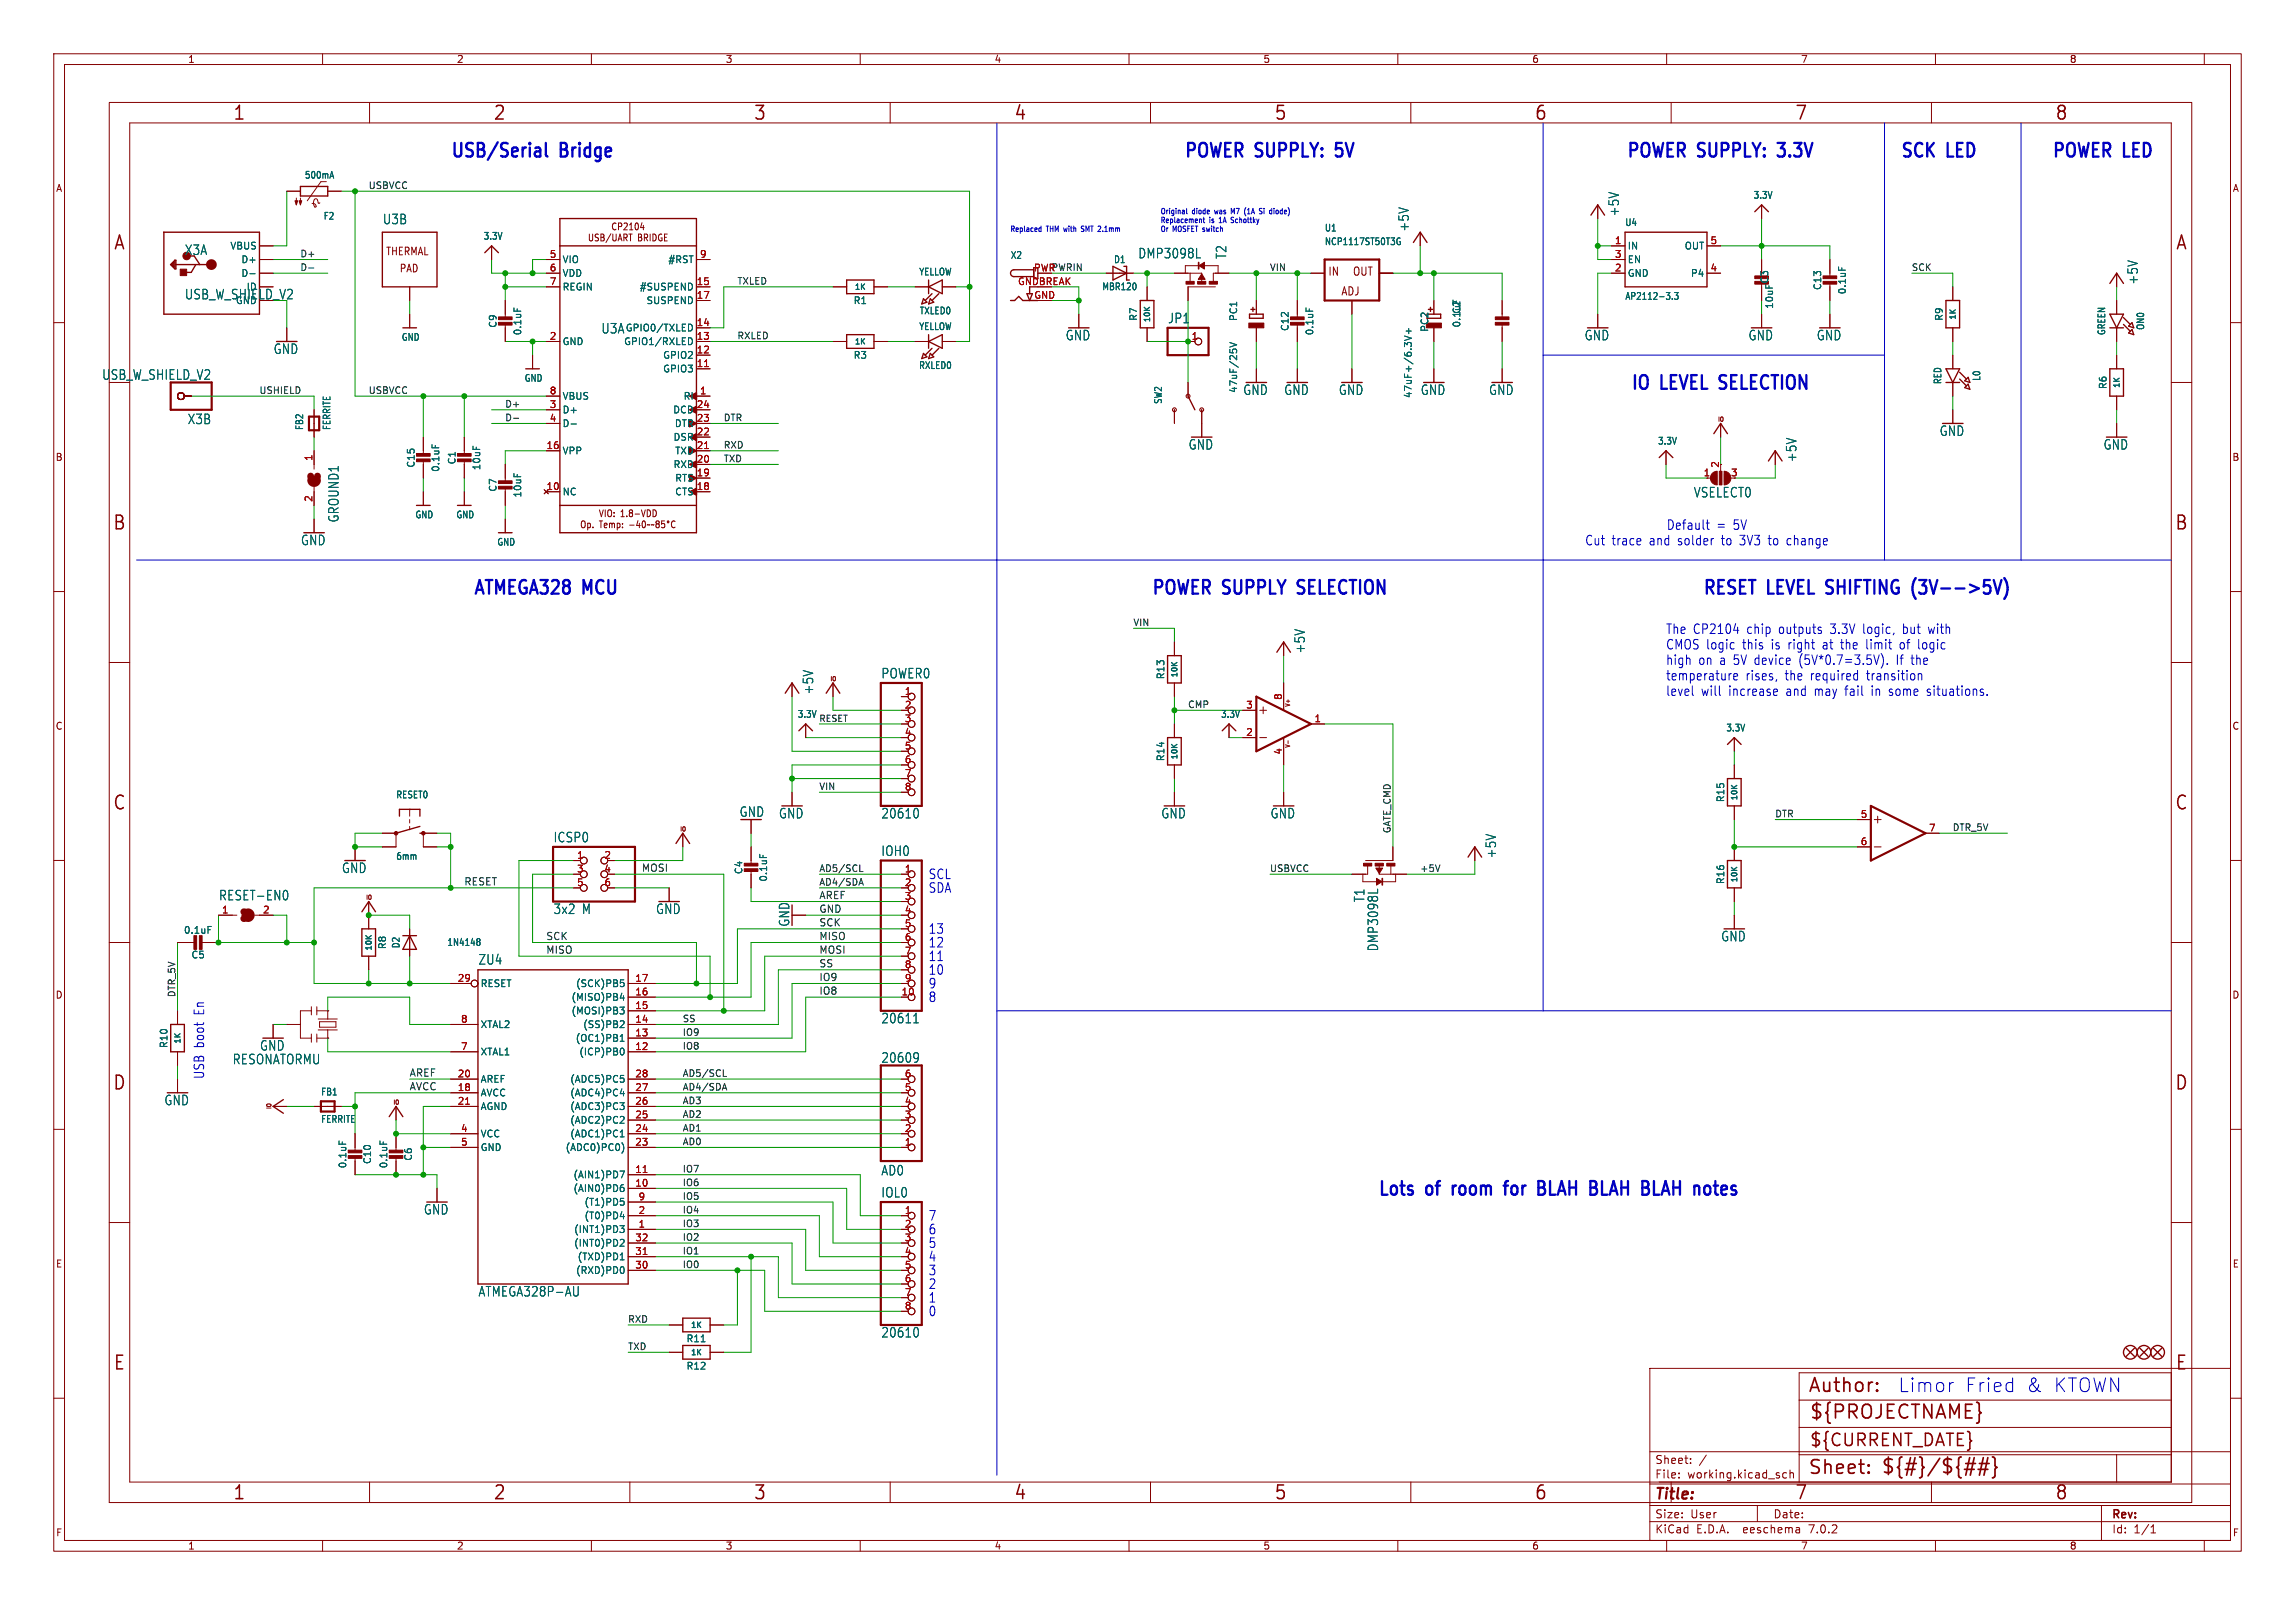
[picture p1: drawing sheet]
<svg xmlns="http://www.w3.org/2000/svg" width="427mm" height="298mm" viewBox="0 0 427 298" stroke-linecap="round" stroke-linejoin="round" font-family="sans-serif">
<defs><g id="words">
<g font-size="3.5" fill="#840000">
<text x="43.3" y="22.6">1</text>
<text x="91.7" y="22.6">2</text>
<text x="140.1" y="22.6">3</text>
<text x="188.6" y="22.6">4</text>
<text x="237" y="22.6">5</text>
<text x="285.4" y="22.6">6</text>
<text x="333.8" y="22.6">7</text>
<text x="382.2" y="22.6">8</text>
<text x="21.1" y="46.7">A</text>
<text x="404.7" y="46.7">A</text>
<text x="21" y="98.8">B</text>
<text x="404.5" y="98.8">B</text>
<text x="21" y="150.9">C</text>
<text x="404.5" y="150.9">C</text>
<text x="21" y="202.9">D</text>
<text x="404.5" y="202.9">D</text>
<text x="21.1" y="255">E</text>
<text x="404.6" y="255">E</text>
<text x="336.3" y="259.2">Author:</text>
<text x="336.5" y="264.2">${PROJECTNAME}</text>
<text x="336.3" y="274.4">Sheet:</text>
<text x="349.9" y="274.3">${#}/${##}</text>
<text x="43.3" y="279.1">1</text>
<text x="91.7" y="279.1">2</text>
<text x="140.1" y="279.1">3</text>
<text x="188.6" y="279.1">4</text>
<text x="237" y="279.1">5</text>
<text x="285.4" y="279.1">6</text>
<text x="333.8" y="279.1">7</text>
<text x="382.2" y="279.1">8</text>
</g>
<g font-size="3.5" fill="#0000c2">
<text x="83.7" y="29.8">USB/Serial</text>
<text x="104.1" y="29.8">Bridge</text>
<text x="220.2" y="29.8">POWER SUPPLY:</text>
<text x="249" y="29.8">5V</text>
<text x="302.4" y="29.8">POWER SUPPLY:</text>
<text x="331.3" y="29.8">3.3V</text>
<text x="353.4" y="29.8">SCK LED</text>
<text x="381.6" y="29.8">POWER LED</text>
<text x="303.3" y="72.9">IO LEVEL SELECTION</text>
<text x="88" y="111">ATMEGA328 MCU</text>
<text x="214.1" y="111">POWER SUPPLY</text>
<text x="241.9" y="111">SELECTION</text>
<text x="316.6" y="111">RESET LEVEL SHIFTING</text>
<text x="356.8" y="111">(3V--&gt;5V)</text>
<text x="256.5" y="222.8">Lots</text>
<text x="265.5" y="222.8">of</text>
<text x="271" y="222.8">room</text>
<text x="281.4" y="222.8">for</text>
<text x="288.2" y="222.8">BLAH BLAH BLAH notes</text>
<text x="353.1" y="259.1">Limor</text>
<text x="365.4" y="259.1">Fried</text>
<text x="376.6" y="259.1">&amp;</text>
<text x="381.6" y="259.1">KTOWN</text>
</g>
<text font-size="3.2" fill="#840000" x="336.5" y="269.2">${CURRENT_DATE}</text>
<text font-size="2.8" fill="#840000" x="307.9" y="279.2">Title:</text>
<g font-size="2.5" fill="#006464">
<text x="71.2" y="41.9">U3B</text>
<text x="301.3" y="40.3" transform="rotate(-90 301.3 40.3)">+5V</text>
<text x="34.3" y="47.6">X3A</text>
<text x="262.2" y="43.1" transform="rotate(-90 262.2 43.1)">+5V</text>
<text x="211.7" y="48.2">DMP3098L</text>
<text x="228.3" y="48.2" transform="rotate(-90 228.3 48.2)">T2</text>
<text x="397.8" y="53" transform="rotate(-90 397.8 53)">+5V</text>
<text x="50.8" y="66">GND</text>
<text x="111.8" y="62.2">U3A</text>
<text x="198.2" y="63.5">GND</text>
<text x="217.2" y="60.3">JP1</text>
<text x="294.7" y="63.5">GND</text>
<text x="325.2" y="63.5">GND</text>
<text x="337.9" y="63.5">GND</text>
<text x="19" y="70.8">USB_W_SHIELD_V2</text>
<text x="231.2" y="73.6">GND</text>
<text x="238.8" y="73.6">GND</text>
<text x="249" y="73.6">GND</text>
<text x="264.2" y="73.6">GND</text>
<text x="276.9" y="73.6">GND</text>
<text x="34.9" y="79">X3B</text>
<text x="221" y="83.8">GND</text>
<text x="360.7" y="81.2">GND</text>
<text x="391.2" y="83.8">GND</text>
<text x="334.3" y="86" transform="rotate(-90 334.3 86)">+5V</text>
<text x="315" y="92.7">VSELECT0</text>
<text x="55.9" y="101.6">GND</text>
<text x="63.2" y="97.2" transform="rotate(-90 63.2 97.2)">GROUND1</text>
<text x="242.9" y="121.6" transform="rotate(-90 242.9 121.6)">+5V</text>
<text x="151.4" y="129.2" transform="rotate(-90 151.4 129.2)">+5V</text>
<text x="163.9" y="126.3">POWER0</text>
<text x="137.5" y="152.1">GND</text>
<text x="144.8" y="152.4">GND</text>
<text x="163.9" y="152.4">20610</text>
<text x="215.9" y="152.4">GND</text>
<text x="236.3" y="152.4">GND</text>
<text x="102.9" y="156.8">ICSP0</text>
<text x="163.9" y="159.3">IOH0</text>
<text x="278.4" y="159.7" transform="rotate(-90 278.4 159.7)">+5V</text>
<text x="40.7" y="167.6">RESET-EN0</text>
<text x="63.5" y="162.5">GND</text>
<text x="254" y="167.8" transform="rotate(-90 254 167.8)">T1</text>
<text x="102.9" y="170.1">3x2</text>
<text x="108.2" y="170.1">M</text>
<text x="122" y="170.1">GND</text>
<text x="147" y="172.4" transform="rotate(-90 147 172.4)">GND</text>
<text x="88.9" y="179.5">ZU4</text>
<text x="256.5" y="177" transform="rotate(-90 256.5 177)">DMP3098L</text>
<text x="320.1" y="175.2">GND</text>
<text x="163.9" y="190.5">20611</text>
<text x="48.3" y="195.5">GND</text>
<text x="163.9" y="197.8">20609</text>
<text x="43.2" y="198.1">RESONATORMU</text>
<text x="30.5" y="205.7">GND</text>
<text x="163.9" y="218.7">AD0</text>
<text x="78.8" y="226">GND</text>
<text x="163.9" y="222.8">IOL0</text>
<text x="88.9" y="241.3">ATMEGA328P-AU</text>
<text x="163.9" y="248.9">20610</text>
</g>
<text font-size="2.5" fill="#840000" x="34.3" y="55.8">USB_W_SHIELD_V2</text>
<g font-size="2.5" fill="#0000c2">
<text x="294.8" y="101.6">Cut trace</text>
<text x="306.8" y="101.6">and</text>
<text x="310" y="98.7">Default</text>
<text x="312.1" y="101.6">solder</text>
<text x="319.3" y="98.7">=</text>
<text x="320.3" y="101.6">to 3V3 to change</text>
<text x="322.4" y="98.7">5V</text>
<text x="309.9" y="118">The CP2104</text>
<text x="324.9" y="118">chip</text>
<text x="330.9" y="118">outputs</text>
<text x="340.6" y="118">3.3V</text>
<text x="346.7" y="118">logic,</text>
<text x="354.2" y="118">but</text>
<text x="359" y="118">with</text>
<text x="309.9" y="120.9">CMOS logic</text>
<text x="309.9" y="123.8">high</text>
<text x="315.9" y="123.8">on a 5V device</text>
<text x="324.1" y="120.9">this</text>
<text x="329.5" y="120.9">is right</text>
<text x="334.8" y="123.8">(5V*0.7=3.5V).</text>
<text x="339.2" y="120.9">at the</text>
<text x="347.4" y="120.9">limit</text>
<text x="353" y="123.8">If the</text>
<text x="353.8" y="120.9">of logic</text>
<text x="309.9" y="126.7">temperature</text>
<text x="309.9" y="129.5">level</text>
<text x="316.4" y="129.5">will</text>
<text x="321.6" y="129.5">increase</text>
<text x="324.7" y="126.7">rises,</text>
<text x="332.1" y="126.7">the</text>
<text x="332.3" y="129.5">and</text>
<text x="336.8" y="126.7">required</text>
<text x="337.6" y="129.5">may</text>
<text x="343.4" y="129.5">fail</text>
<text x="347.3" y="126.7">transition</text>
<text x="348.4" y="129.5">in some</text>
<text x="358.8" y="129.5">situations.</text>
<text x="172.7" y="163.6">SCL</text>
<text x="172.7" y="166.2">SDA</text>
<text x="172.7" y="173.8">13</text>
<text x="172.7" y="178.9">11</text>
<text x="172.7" y="176.3">12</text>
<text x="172.7" y="184">9</text>
<text x="172.7" y="181.4">10</text>
<text x="38.1" y="188.7" transform="rotate(-90 38.1 188.7)">En</text>
<text x="172.7" y="186.5">8</text>
<text x="38.1" y="200.7" transform="rotate(-90 38.1 200.7)">USB boot</text>
<text x="172.7" y="227.1">7</text>
<text x="172.7" y="232.2">5</text>
<text x="172.7" y="229.7">6</text>
<text x="172.7" y="237.3">3</text>
<text x="172.7" y="234.8">4</text>
<text x="172.7" y="239.8">2</text>
<text x="172.7" y="242.4">1</text>
<text x="172.7" y="244.9">0</text>
</g>
<g font-size="2.1" fill="#840000">
<text x="247" y="51.4">IN</text>
<text x="251.6" y="51.4">OUT</text>
<text x="249.4" y="55.1">ADJ</text>
<text x="307.9" y="275.1">File:</text>
<text x="307.9" y="272.4">Sheet:</text>
<text x="313.9" y="275.1">working.kicad_sch</text>
<text x="307.9" y="285.3">KiCad</text>
<text x="307.9" y="282.5">Size:</text>
<text x="314.5" y="282.5">User</text>
<text x="315.5" y="285.3">E.D.A.</text>
<text x="324.3" y="285.3">eeschema</text>
<text x="329.9" y="282.5">Date:</text>
<text x="336.6" y="285.3">7.0.2</text>
<text x="392.9" y="282.7">Rev:</text>
<text x="392.9" y="285.3">Id:</text>
<text x="396.9" y="285.3">1/1</text>
</g>
<g font-size="2" fill="#840000">
<text x="71.8" y="47.6">THERMAL</text>
<text x="74.3" y="50.8">PAD</text>
</g>
<g font-size="1.9" fill="#0f0f0f">
<text x="86.4" y="164.7">RESET</text>
<text x="119.4" y="162.2">MOSI</text>
<text x="152.4" y="167.3">AREF</text>
<text x="152.4" y="172.3">SCK</text>
<text x="152.4" y="169.8">GND</text>
<text x="101.6" y="174.9">SCK</text>
<text x="101.6" y="177.4">MISO</text>
<text x="152.4" y="174.9">MISO</text>
<text x="152.4" y="180">SS</text>
<text x="152.4" y="177.4">MOSI</text>
<text x="152.4" y="182.5">IO9</text>
<text x="152.4" y="185">IO8</text>
<text x="76.2" y="202.8">AVCC</text>
<text x="76.2" y="200.3">AREF</text>
</g>
<g font-size="1.8" fill="#840000">
<text x="35" y="11.8">1</text>
<text x="85" y="11.8">2</text>
<text x="135" y="11.8">3</text>
<text x="185" y="11.8">4</text>
<text x="235" y="11.8">5</text>
<text x="285" y="11.8">6</text>
<text x="335" y="11.8">7</text>
<text x="385" y="11.8">8</text>
<text x="10.4" y="35.8">A</text>
<text x="415.3" y="35.8">A</text>
<text x="122.2" y="44">BRIDGE</text>
<text x="10.3" y="85.8">B</text>
<text x="415.2" y="85.8">B</text>
<text x="117.5" y="97.3">Temp:</text>
<text x="10.3" y="135.8">C</text>
<text x="415.2" y="135.8">C</text>
<text x="10.3" y="185.8">D</text>
<text x="415.2" y="185.8">D</text>
<text x="10.4" y="235.8">E</text>
<text x="415.2" y="235.8">E</text>
<text x="10.4" y="285.8">F</text>
<text x="415.3" y="285.8">F</text>
<text x="35" y="288.3">1</text>
<text x="85" y="288.3">2</text>
<text x="135" y="288.3">3</text>
<text x="185" y="288.3">4</text>
<text x="235" y="288.3">5</text>
<text x="285" y="288.3">6</text>
<text x="335" y="288.3">7</text>
<text x="385" y="288.3">8</text>
</g>
<g font-size="1.8" fill="#006464">
<text x="56.6" y="33.4">500mA</text>
<text x="60.1" y="41">F2</text>
<text x="326.1" y="37.1">3.3V</text>
<text x="42.7" y="46.5">VBUS</text>
<text x="89.9" y="44.7">3.3V</text>
<text x="246.4" y="43.2">U1</text>
<text x="246.4" y="45.7">NCP1117ST50T3G</text>
<text x="302.2" y="42.2">U4</text>
<text x="302.8" y="46.5">IN</text>
<text x="313.2" y="46.5">OUT</text>
<text x="44.8" y="49.1">D+</text>
<text x="44.8" y="51.6">D-</text>
<text x="104.6" y="49.1">VIO</text>
<text x="104.6" y="51.6">VDD</text>
<text x="124.2" y="49.1">#RST</text>
<text x="170.9" y="51.4">YELLOW</text>
<text x="187.9" y="48.3">X2</text>
<text x="207.1" y="49.1">D1</text>
<text x="302.8" y="51.6">GND</text>
<text x="302.8" y="49.1">EN</text>
<text x="314.4" y="51.6">P4</text>
<text x="329" y="52.8" transform="rotate(-90 329 52.8)">C3</text>
<text x="338.9" y="54" transform="rotate(-90 338.9 54)">C13</text>
<text x="43.8" y="56.7">GND</text>
<text x="45.8" y="54.2">ID</text>
<text x="104.6" y="54.2">REGIN</text>
<text x="118.9" y="54.2">#SUSPEND</text>
<text x="120.1" y="56.7">SUSPEND</text>
<text x="158.7" y="56.7">R1</text>
<text x="171" y="58.6">TXLED0</text>
<text x="205" y="54.1">MBR120</text>
<text x="211.6" y="59.7" transform="rotate(-90 211.6 59.7)">R7</text>
<text x="230.3" y="59.8" transform="rotate(-90 230.3 59.8)">PC1</text>
<text x="271.8" y="58.4" transform="rotate(-90 271.8 58.4)">C2</text>
<text x="302.2" y="55.9">AP2112-3.3</text>
<text x="329.9" y="57.5" transform="rotate(-90 329.9 57.5)">10uF</text>
<text x="343.5" y="54.8" transform="rotate(-90 343.5 54.8)">0.1uF</text>
<text x="361.5" y="59.7" transform="rotate(-90 361.5 59.7)">R9</text>
<text x="74.7" y="63.5">GND</text>
<text x="92.5" y="61" transform="rotate(-90 92.5 61)">C9</text>
<text x="97.1" y="62.4" transform="rotate(-90 97.1 62.4)">0.1uF</text>
<text x="104.6" y="64.3">GND</text>
<text x="116" y="64.3">GPIO1/RXLED</text>
<text x="116.3" y="61.8">GPIO0/TXLED</text>
<text x="170.9" y="61.5">YELLOW</text>
<text x="239.8" y="61.6" transform="rotate(-90 239.8 61.6)">C12</text>
<text x="244.4" y="62.4" transform="rotate(-90 244.4 62.4)">0.1uF</text>
<text x="265.8" y="61.8" transform="rotate(-90 265.8 61.8)">PC2</text>
<text x="271.8" y="61" transform="rotate(-90 271.8 61)">0.1uF</text>
<text x="391.7" y="62.4" transform="rotate(-90 391.7 62.4)">GREEN</text>
<text x="399" y="61.4" transform="rotate(-90 399 61.4)">ON0</text>
<text x="97.5" y="71.1">GND</text>
<text x="123.2" y="69.4">GPIO3</text>
<text x="123.2" y="66.9">GPIO2</text>
<text x="158.7" y="66.9">R3</text>
<text x="170.9" y="68.8">RXLED0</text>
<text x="361.3" y="71.5" transform="rotate(-90 361.3 71.5)">RED</text>
<text x="368.5" y="70.9" transform="rotate(-90 368.5 70.9)">L0</text>
<text x="104.6" y="77">D+</text>
<text x="104.6" y="74.5">VBUS</text>
<text x="125.1" y="77">DCD</text>
<text x="127" y="74.5">RI</text>
<text x="216.3" y="75.2" transform="rotate(-90 216.3 75.2)">SW2</text>
<text x="230.3" y="73.1" transform="rotate(-90 230.3 73.1)">47uF/25V</text>
<text x="262.7" y="74.1" transform="rotate(-90 262.7 74.1)">47uF+/6.3V+</text>
<text x="392" y="72.4" transform="rotate(-90 392 72.4)">R6</text>
<text x="56.5" y="80" transform="rotate(-90 56.5 80)">FB2</text>
<text x="61.6" y="80" transform="rotate(-90 61.6 80)">FERRITE</text>
<text x="104.6" y="79.6">D-</text>
<text x="125.2" y="82.1">DSR</text>
<text x="125.4" y="79.6">DTR</text>
<text x="308.3" y="82.8">3.3V</text>
<text x="77.3" y="87" transform="rotate(-90 77.3 87)">C15</text>
<text x="81.9" y="87.8" transform="rotate(-90 81.9 87.8)">0.1uF</text>
<text x="84.9" y="86.4" transform="rotate(-90 84.9 86.4)">C1</text>
<text x="89.5" y="87.5" transform="rotate(-90 89.5 87.5)">10uF</text>
<text x="104.6" y="84.6">VPP</text>
<text x="125.2" y="87.2">RXD</text>
<text x="125.5" y="89.7">RTS</text>
<text x="125.5" y="84.6">TXD</text>
<text x="92.5" y="91.5" transform="rotate(-90 92.5 91.5)">C7</text>
<text x="97.1" y="92.6" transform="rotate(-90 97.1 92.6)">10uF</text>
<text x="104.6" y="92.3">NC</text>
<text x="125.5" y="92.3">CTS</text>
<text x="77.2" y="96.5">GND</text>
<text x="84.8" y="96.5">GND</text>
<text x="92.4" y="101.6">GND</text>
<text x="216.7" y="126.4" transform="rotate(-90 216.7 126.4)">R13</text>
<text x="148.3" y="133.6">3.3V</text>
<text x="227.1" y="133.6">3.3V</text>
<text x="321" y="136.2">3.3V</text>
<text x="216.7" y="141.6" transform="rotate(-90 216.7 141.6)">R14</text>
<text x="73.6" y="148.6">RESET0</text>
<text x="320.9" y="149.2" transform="rotate(-90 320.9 149.2)">R15</text>
<text x="73.6" y="160">6mm</text>
<text x="138.2" y="162.6" transform="rotate(-90 138.2 162.6)">C4</text>
<text x="142.8" y="164" transform="rotate(-90 142.8 164)">0.1uF</text>
<text x="320.9" y="164.5" transform="rotate(-90 320.9 164.5)">R16</text>
<text x="34.2" y="173.8">0.1uF</text>
<text x="35.5" y="178.4">C5</text>
<text x="71.9" y="176.6" transform="rotate(-90 71.9 176.6)">R8</text>
<text x="74.5" y="176.4" transform="rotate(-90 74.5 176.4)">D2</text>
<text x="83.1" y="176">1N4148</text>
<text x="89.4" y="183.7">RESET</text>
<text x="107" y="183.7">(SCK)PB5</text>
<text x="89.4" y="191.3">XTAL2</text>
<text x="106.2" y="188.8">(MOSI)PB3</text>
<text x="106.2" y="186.2">(MISO)PB4</text>
<text x="108.3" y="191.3">(SS)PB2</text>
<text x="31.3" y="194.9" transform="rotate(-90 31.3 194.9)">R10</text>
<text x="89.4" y="196.4">XTAL1</text>
<text x="107" y="193.9">(OC1)PB1</text>
<text x="107.6" y="196.4">(ICP)PB0</text>
<text x="59.7" y="203.9">FB1</text>
<text x="89.4" y="201.5">AREF</text>
<text x="105.9" y="201.5">(ADC5)PC5</text>
<text x="59.7" y="208.9">FERRITE</text>
<text x="89.4" y="204">AVCC</text>
<text x="89.4" y="206.6">AGND</text>
<text x="105.9" y="209.1">(ADC2)PC2</text>
<text x="105.9" y="206.6">(ADC3)PC3</text>
<text x="105.9" y="204">(ADC4)PC4</text>
<text x="76.8" y="215.9" transform="rotate(-90 76.8 215.9)">C6</text>
<text x="89.4" y="211.6">VCC</text>
<text x="89.4" y="214.2">GND</text>
<text x="105.1" y="214.2">(ADC0)PC0)</text>
<text x="105.9" y="211.6">(ADC1)PC1</text>
<text x="64.6" y="217.3" transform="rotate(-90 64.6 217.3)">0.1uF</text>
<text x="69.2" y="216.5" transform="rotate(-90 69.2 216.5)">C10</text>
<text x="72.2" y="217.3" transform="rotate(-90 72.2 217.3)">0.1uF</text>
<text x="106.5" y="221.8">(AIN0)PD6</text>
<text x="106.5" y="219.3">(AIN1)PD7</text>
<text x="108.6" y="226.9">(T0)PD4</text>
<text x="108.6" y="224.3">(T1)PD5</text>
<text x="106.6" y="229.4">(INT1)PD3</text>
<text x="106.6" y="232">(INT0)PD2</text>
<text x="107" y="237">(RXD)PD0</text>
<text x="107.3" y="234.5">(TXD)PD1</text>
<text x="127.6" y="249.7">R11</text>
<text x="127.6" y="254.8">R12</text>
</g>
<g font-size="1.8" fill="#a90000">
<text x="300.3" y="45.5">1</text>
<text x="318.1" y="45.5">5</text>
<text x="102.2" y="48">5</text>
<text x="102.2" y="50.5">6</text>
<text x="102.2" y="53.1">7</text>
<text x="129.5" y="53.1">15</text>
<text x="130.1" y="48">9</text>
<text x="189.3" y="53.1">GNDBREAK</text>
<text x="192.3" y="50.5">PWR</text>
<text x="300.3" y="50.5">2</text>
<text x="300.3" y="48">3</text>
<text x="318.1" y="50.5">4</text>
<text x="129.5" y="55.6">17</text>
<text x="192.3" y="55.6">GND</text>
<text x="102.2" y="63.2">2</text>
<text x="129.5" y="65.8">12</text>
<text x="129.5" y="63.2">13</text>
<text x="129.5" y="60.7">14</text>
<text x="221.6" y="63.2">1</text>
<text x="129.5" y="68.3">11</text>
<text x="102.2" y="75.9">3</text>
<text x="102.2" y="73.4">8</text>
<text x="129.5" y="75.9">24</text>
<text x="130.1" y="73.4">1</text>
<text x="101.6" y="83.6">16</text>
<text x="102.2" y="78.5">4</text>
<text x="129.5" y="83.6">21</text>
<text x="129.5" y="81">22</text>
<text x="129.5" y="78.5">23</text>
<text x="58.2" y="85.8" transform="rotate(-90 58.2 85.8)">1</text>
<text x="129.5" y="88.6">19</text>
<text x="129.5" y="86.1">20</text>
<text x="316.8" y="88.6">1</text>
<text x="319.8" y="87" transform="rotate(-90 319.8 87)">2</text>
<text x="321.9" y="88.6">3</text>
<text x="58.2" y="93.4" transform="rotate(-90 58.2 93.4)">2</text>
<text x="101.6" y="91.2">10</text>
<text x="129.5" y="91.2">18</text>
<text x="168.2" y="129.3">1</text>
<text x="168.2" y="131.8">2</text>
<text x="231.7" y="131.8">3</text>
<text x="238.5" y="130.2" transform="rotate(-90 238.5 130.2)">8</text>
<text x="168.2" y="134.4">3</text>
<text x="168.2" y="136.9">4</text>
<text x="231.7" y="136.9">2</text>
<text x="244.4" y="134.4">1</text>
<text x="168.2" y="139.4">5</text>
<text x="168.2" y="142">6</text>
<text x="238.5" y="140.4" transform="rotate(-90 238.5 140.4)">4</text>
<text x="168.2" y="144.5">7</text>
<text x="168.2" y="147.1">8</text>
<text x="346" y="152.1">5</text>
<text x="358.7" y="154.7">7</text>
<text x="107.3" y="159.8">1</text>
<text x="112.4" y="159.8">2</text>
<text x="346" y="157.2">6</text>
<text x="107.3" y="162.3">3</text>
<text x="107.3" y="164.8">5</text>
<text x="112.4" y="162.3">4</text>
<text x="112.4" y="164.8">6</text>
<text x="168.2" y="162.3">1</text>
<text x="168.2" y="164.8">2</text>
<text x="168.2" y="167.4">3</text>
<text x="41.2" y="169.9">1</text>
<text x="48.9" y="169.9">2</text>
<text x="168.2" y="169.9">4</text>
<text x="168.2" y="172.5">5</text>
<text x="168.2" y="175">6</text>
<text x="168.2" y="177.5">7</text>
<text x="85.1" y="182.6">29</text>
<text x="118.1" y="185.2">16</text>
<text x="118.1" y="182.6">17</text>
<text x="167.6" y="185.2">10</text>
<text x="168.2" y="180.1">8</text>
<text x="168.2" y="182.6">9</text>
<text x="85.7" y="190.2">8</text>
<text x="118.1" y="190.2">14</text>
<text x="118.1" y="187.7">15</text>
<text x="85.7" y="195.3">7</text>
<text x="118.1" y="195.3">12</text>
<text x="118.1" y="192.8">13</text>
<text x="85.1" y="202.9">18</text>
<text x="85.1" y="200.4">20</text>
<text x="118.1" y="202.9">27</text>
<text x="118.1" y="200.4">28</text>
<text x="168.2" y="202.9">5</text>
<text x="168.2" y="200.4">6</text>
<text x="85.1" y="205.5">21</text>
<text x="118.1" y="208">25</text>
<text x="118.1" y="205.5">26</text>
<text x="168.2" y="208">3</text>
<text x="168.2" y="205.5">4</text>
<text x="85.7" y="210.6">4</text>
<text x="85.7" y="213.1">5</text>
<text x="118.1" y="213.1">23</text>
<text x="118.1" y="210.6">24</text>
<text x="168.2" y="213.1">1</text>
<text x="168.2" y="210.6">2</text>
<text x="118.1" y="220.7">10</text>
<text x="118.1" y="218.2">11</text>
<text x="118.7" y="225.8">2</text>
<text x="118.7" y="223.3">9</text>
<text x="168.2" y="225.8">1</text>
<text x="118.1" y="233.4">31</text>
<text x="118.1" y="230.9">32</text>
<text x="118.7" y="228.3">1</text>
<text x="168.2" y="228.3">2</text>
<text x="168.2" y="230.9">3</text>
<text x="168.2" y="233.4">4</text>
<text x="118.1" y="236">30</text>
<text x="168.2" y="236">5</text>
<text x="168.2" y="238.5">6</text>
<text x="168.2" y="241">7</text>
<text x="168.2" y="243.6">8</text>
</g>
<g font-size="1.7" fill="#0f0f0f">
<text x="68.6" y="35.2">USBVCC</text>
<text x="55.9" y="47.9">D+</text>
<text x="55.9" y="50.5">D-</text>
<text x="137.2" y="53">TXLED</text>
<text x="195.6" y="50.5">PWRIN</text>
<text x="236.2" y="50.5">VIN</text>
<text x="355.6" y="50.5">SCK</text>
<text x="137.2" y="63.2">RXLED</text>
<text x="48.3" y="73.3">USHIELD</text>
<text x="68.6" y="73.3">USBVCC</text>
<text x="94" y="75.9">D+</text>
<text x="94" y="78.4">D-</text>
<text x="134.6" y="83.5">RXD</text>
<text x="134.6" y="78.4">DTR</text>
<text x="134.6" y="86">TXD</text>
<text x="210.8" y="116.5">VIN</text>
<text x="221" y="131.7">CMP</text>
<text x="152.4" y="147">VIN</text>
<text x="258.7" y="154.9" transform="rotate(-90 258.7 154.9)">GATE_CMD</text>
<text x="330.2" y="152.1">DTR</text>
<text x="363.2" y="154.6">DTR_5V</text>
<text x="152.4" y="162.2">AD5/SCL</text>
<text x="152.4" y="164.8">AD4/SDA</text>
<text x="236.2" y="162.2">USBVCC</text>
<text x="264.2" y="162.2">+5V</text>
<text x="32.7" y="185.4" transform="rotate(-90 32.7 185.4)">DTR_5V</text>
<text x="127" y="190.2">SS</text>
<text x="127" y="192.7">IO9</text>
<text x="127" y="195.2">IO8</text>
<text x="127" y="202.9">AD4/SDA</text>
<text x="127" y="200.3">AD5/SCL</text>
<text x="127" y="207.9">AD2</text>
<text x="127" y="205.4">AD3</text>
<text x="127" y="213">AD0</text>
<text x="127" y="210.5">AD1</text>
<text x="127" y="218.1">IO7</text>
<text x="127" y="220.6">IO6</text>
<text x="127" y="223.2">IO5</text>
<text x="127" y="225.7">IO4</text>
<text x="127" y="228.3">IO3</text>
<text x="127" y="230.8">IO2</text>
<text x="127" y="233.3">IO1</text>
<text x="127" y="235.9">IO0</text>
<text x="116.8" y="251.1">TXD</text>
<text x="116.8" y="246">RXD</text>
</g>
<text font-size="1.6" fill="#0f0f0f" x="152.4" y="134.3">RESET</text>
<g font-size="1.4" fill="#0000c2">
<text x="215.9" y="39.9">Original</text>
<text x="215.9" y="41.5">Replacement</text>
<text x="221.8" y="39.9">diode</text>
<text x="225" y="41.5">is</text>
<text x="226.2" y="39.9">was</text>
<text x="227" y="41.5">1A Schottky</text>
<text x="229.4" y="39.9">M7</text>
<text x="232.1" y="39.9">(1A</text>
<text x="235.1" y="39.9">Si</text>
<text x="237.2" y="39.9">diode)</text>
<text x="188" y="43.2">Replaced</text>
<text x="194.7" y="43.2">THM with</text>
<text x="201.6" y="43.2">SMT 2.1mm</text>
<text x="215.9" y="43.2">Or MOSFET switch</text>
</g>
<g font-size="1.4" fill="#006464">
<text x="158.9" y="54.1">1K</text>
<text x="364" y="59.6" transform="rotate(-90 364 59.6)">1K</text>
<text x="158.9" y="64.3">1K</text>
<text x="214.1" y="60" transform="rotate(-90 214.1 60)">10K</text>
<text x="394.5" y="72.3" transform="rotate(-90 394.5 72.3)">1K</text>
<text x="219.2" y="126.1" transform="rotate(-90 219.2 126.1)">10K</text>
<text x="219.2" y="141.3" transform="rotate(-90 219.2 141.3)">10K</text>
<text x="323.3" y="148.9" transform="rotate(-90 323.3 148.9)">10K</text>
<text x="323.3" y="164.2" transform="rotate(-90 323.3 164.2)">10K</text>
<text x="69.3" y="176.9" transform="rotate(-90 69.3 176.9)">10K</text>
<text x="33.8" y="194.2" transform="rotate(-90 33.8 194.2)">1K</text>
<text x="128.4" y="247.1">1K</text>
<text x="128.4" y="252.2">1K</text>
</g>
<g font-size="1.1" fill="#840000">
<text x="319.4" y="78.6">IO</text>
<text x="154.3" y="126.8">IO</text>
<text x="240.1" y="131.5" transform="rotate(-90 240.1 131.5)">V+</text>
<text x="240.1" y="139.1" transform="rotate(-90 240.1 139.1)">V-</text>
<text x="126.4" y="154.8">IO</text>
<text x="68" y="167.5">IO</text>
<text x="50.6" y="206.3" transform="rotate(-90 50.6 206.3)">IO</text>
<text x="73.1" y="205.6">IO</text>
</g>
</g></defs>
<g fill="none" stroke="#840000" stroke-width=".19">
<path d="M10 10h406.9v278.4h-406.9zM12 12h402.9v274.4h-402.9zM20.3 19.1h387.4v260.3h-387.4zM60 10v2M68.7 19.1v3.8M110 10v2M117.2 19.1v3.8M160 10v2M165.6 19.1v3.8M210 10v2M214 19.1v3.8M260 10v2"/>
<path d="M262.4 19.1v3.8M310 10v2M310.8 19.1v3.8M359.3 19.1v3.8M360 10v2M410 10v2M24.1 22.9h379.8v252.7h-379.8zM53.3 35.6h2.6M55.1 36.8v1.3M55.9 36.8v1.3M59.5 37.7l-.3 .1-.2-.7-.3-.1a.95 .95 0 0 0 0 1.5l.1-.2a.6 .6 0 0 0-.8-.5M59.7 33.8l-2.6 3.5"/>
<path d="M61 35.6h2.5M297.2 38.1v2.5M327.7 38.1v2.5M10 60h2M48.3 45.7h2.5M48.3 50.8h2.5M48.3 48.3h2.5M76.2 53.3v2.6M76.2 58.4v2.6M91.4 45.7v2.6M94 55.9v3.3M101.6 50.8h2.5"/>
<path d="M101.6 48.3h2.5M101.6 53.3h2.5M109.6 43.5v1.1l.2 .2 .3-.1 .1-.1v-1.1M111.3 43.6l-.4-.1-.2 .3 .1 .3 .5 .2v.4l-.2 .1-.4-.1M111.8 43.5h.3l.2 .3-.2 .3 .2 .2 .1 .3-.2 .2h-.4zM111.8 44.1h.3M113.6 43.5l-.9 1.6M114 43.5v1.1l.2 .2h.2l.2-.2v-1.1M114.6 41.6l-.1-.1a.62 .62 0 0 0-.7 .5 .62 .62 0 0 0 .5 .7l.3-.1M115 44.8l.3-1.3 .4 1.3M115 42.1l.6-.1v-.5h-.6v1.2M115.1 44.4h.5"/>
<path d="M116 44.2l.6-.1v-.5l-.6-.1v1.3M116.1 41.6l.4-.1 .2 .3-.7 .9h.7M116.3 44.2l.4 .6M117 43.5h.6M117.1 42.7h.6M117.1 41.8l.3-.3v1.2M117.3 43.5v1.3M118.3 41.5h.1a.72 .72 0 0 1 0 1.2 .94 .94 0 0 1-.1-1.2zM118.8 43.5h.3l.2 .3-.2 .3 .2 .2 .1 .3-.2 .2h-.4zM118.8 44.1h.3M119.4 41.4l-.2 .9h.6M119.7 41.9v.8"/>
<path d="M119.8 44.2l.6-.1v-.5l-.6-.1v1.3M120.1 44.2l.4 .6M120.9 43.5v1.3M121.7 43.5h-.3v1.3l.6-.2M123.1 44.3v.4l-.3 .1-.2-.2M123.6 43.5v1.3h.5M129.5 48.3h2.6M129.5 53.3h2.6M129.5 55.9h2.6M154.9 53.3h2.6M162.6 53.3h2.5M170.2 53.3h2.5"/>
<path d="M175.3 53.3h2.5M200.7 58.4v2.6M205.7 50.8h5.1M213.4 53.3v2.6M218.4 50.8h5.1v1.7M221.4 50.8v1.5M223 49.4h-2.5v1.4M223.9 49.4h2.7v1.4M226.1 53.3h-5.1v2.6M228.6 50.8h-2.9v1.5M233.7 55.9v2.5M241.3 55.9v3.3"/>
<path d="M243.8 50.8h2.6M251.5 55.9v2.5M256.5 50.8h2.6M264.2 43.2v2.5M266.7 55.9v2.5M279.4 55.9v3.3M297.2 58.4v2.6M299.7 45.7h2.6M299.7 50.8h2.6M299.7 48.3h2.6M317.5 45.7h2.5M317.5 50.8h2.5"/>
<path d="M327.7 48.3v2.5M327.7 52.6v3.3M327.7 58.4v2.6M340.4 48.3v3.3M340.4 52.6v3.3M340.4 58.4v2.6M363.2 53.3v2.6M393.7 50.8v2.5M393.7 55.9v2.5M414.9 60h2M34.3 73.7h1.3M53.3 61v2.5"/>
<path d="M58.4 76.2v5.1M94 60.2v3.3M99.1 66v2.6M101.6 63.5h2.5M101.6 73.7h2.5M101.6 78.7h2.5M101.6 76.2h2.5M129.5 63.5h2.6M129.5 73.7h2.6M129.5 68.6h2.6M129.5 66h2.6M129.5 61h2.6"/>
<path d="M129.5 78.7h2.6M129.5 76.2h2.6M154.9 63.5h2.6M162.6 63.5h2.5M170.2 63.5h2.5M175.3 63.5h2.5M213.4 61v2.5M218.4 76.2v2.5M221 71.1v2.6M221 63.5h1.2M223.5 76.2v5.1M233.7 61v2.5"/>
<path d="M233.7 68.6v2.5M241.3 60.2v3.3M241.3 68.6v2.5M251.5 68.6v2.5M266.7 61v2.5M266.7 68.6v2.5M279.4 60.2v3.3M279.4 68.6v2.5M320 78.7v2.6M363.2 61v2.5M363.2 66v2.6M363.2 71.1v2.6"/>
<path d="M363.2 76.2v2.5M393.7 61v2.5M393.7 66v2.6M393.7 73.7v2.5M393.7 78.7v2.6M403.9 71.1h3.8M58.4 83.8v3.4M58.4 90.6v3.4M58.4 96.5v2.6M78.7 81.3v3.3M78.7 85.6v3.3M78.7 91.4v2.6"/>
<path d="M86.4 81.3v3.3M86.4 85.6v3.3M86.4 91.4v2.6M94 86.4v3.3M94 90.7v3.3M94 96.5v2.6M101.6 91.4h2.5M101.6 83.8h2.5M108.3 96.9h.3l.2 .1v.7l-.2 .4-.4-.1-.1-.7zM109.3 97.4l.3-.1 .2 .2-.1 .6h-.4M109.3 97.3v1.3M110.3 98v.1"/>
<path d="M111.5 96.9h.6M111.5 94.8l.4 1.3 .3-1.3M111.8 96.9v1.2M112.4 97.7l.5-.1v-.2l-.4-.1-.1 .2v.6h.5M112.6 94.8v1.3M113.2 94.9l.3-.1 .2 .2 .1 .7-.3 .4-.4-.2-.1-.7zM113.4 97.4l.3-.1 .1 .2M113.4 97.3v.8M113.8 97.5l.2-.2 .2 .1 .1 .7M113.8 97.5v.6M114.2 95.3v.1M114.2 96v.1"/>
<path d="M114.8 97.4l.3-.1 .2 .2-.1 .6h-.4M114.8 97.3v1.3M115.5 96.1h.6M115.5 95.2l.3-.4v1.3M115.8 97.4v.1M115.8 98v.1M116.6 96v.1M117.3 95.4l-.3-.3 .3-.3 .3 .1 .1 .2-.2 .3M117.3 95.4l-.2 .1M117.3 95.4h.2M117.5 95.4l.1 .1M119.3 94.8l.4 1.3 .3-1.3"/>
<path d="M121 95.5l-.2-.6-.4-.1v1.3M122.1 95.5l-.2-.6-.4-.1v1.3M122.2 96.9h.3l.1 .2-.2 .3M122.2 97.4h.2M122.4 97.4l.2 .3v.2l-.1 .2h-.3M123.6 96.9h-.5l-.1 .6 .2-.1h.3l.1 .6-.2 .1-.4-.1M125.6 97l-.1-.1a.62 .62 0 0 0-.7 .5 .62 .62 0 0 0 .4 .7l.4-.1M129.5 88.9h2.6M129.5 91.4h2.6M129.5 83.8h2.6M129.5 86.4h2.6M129.5 81.3h2.6"/>
<path d="M309.9 83.8v2.6M317.5 88.9h.9M320 86.4v2.1M330.2 83.8v2.6M10 110h2M218.4 119.4v2.5M238.8 119.4v2.5M414.9 110h2M20.3 123.2h3.8M147.3 127v2.5M149.9 134.6v2.6M154.9 127v2.5"/>
<path d="M167.6 129.5h1.3M167.6 132.1h1.3M167.6 134.6h1.3M167.6 137.2h1.3M167.6 139.7h1.3M218.4 127v2.5M218.4 134.6v2.6M228.6 134.6v2.6M231.1 132.1h2.6M231.1 137.2h2.6M234.3 132.1h1.3M234.3 137.2h1.3"/>
<path d="M234.9 131.4v1.3M238.8 127v5.1M238.8 137.2v5M239.6 137.7v.6M243.8 134.6h2.6M322.6 137.2v2.5M403.9 123.2h3.8M10 160h2M66 157.5v2.5M71.1 154.9h2.6v2.6h-2.6M76.2 150.5v1.3M76.2 152.4v.6"/>
<path d="M76.2 153.7v.6M81.3 154.9h-2.6v2.6h2.6M127 154.9v2.6M139.7 152.4v2.5M139.7 157.5v3.3M147.3 147.3v2.6M167.6 142.2h1.3M167.6 144.8h1.3M167.6 147.3h1.3M218.4 142.2v2.6M218.4 147.3v2.6M238.8 147.3v2.6"/>
<path d="M259.1 157.5v2.5h-5.1M274.3 157.5v2.5M322.6 142.2v2.6M322.6 149.9v2.5M322.6 157.5v2.5M345.4 157.5h2.6M345.4 152.4h2.6M348.6 157.5h1.3M348.6 152.4h1.3M349.2 151.8v1.2M358.1 154.9h2.6M414.9 160h2"/>
<path d="M20.3 175.3h3.8M33 175.3h3.3M37.3 175.3h3.3M40.6 170.2h3.5M47.4 170.2h3.4M68.6 167.6v5.1M68.6 177.8v2.5M76.2 172.7v5.1M106.7 160h1.2M106.7 162.6h1.2M106.7 165.1h1.2M113 160h1.3"/>
<path d="M113 162.6h1.3M113 165.1h1.3M124.5 165.1v2.5M139.7 161.8v3.3M147.3 170.2h2.6M167.6 162.6h1.3M167.6 165.1h1.3M167.6 167.6h1.3M167.6 170.2h1.3M167.6 172.7h1.3M167.6 175.3h1.3M167.6 177.8h1.3"/>
<path d="M253.5 162.6v1.4h2.7M254.4 161v1.6h-2.9M256.5 160.9v1.7h5.1M258.7 161v1.6M259.6 162.6v1.4h-2.6M322.6 165.1v2.5M322.6 170.2v2.5M403.9 175.3h3.8M33 188v2.5M33 195.6v2.5M50.8 190.5v2.5M53.3 190.5h.1"/>
<path d="M53.3 190.5h2.6M57.9 188h-2v5h2M57.9 187.2v1.5M57.9 192.3v1.5M58.9 193h2.1M58.9 188h2.1M58.9 187.2v1.5M58.9 192.3v1.5M59.2 191.5h3.5M59.2 189.5h3.5M59.4 190h3.1v1h-3.1zM61 188h.1"/>
<path d="M61 193h.1M61 188v1.5M61 191.5v1.5M83.8 182.9h3.8M83.8 190.5h5.1M83.8 195.6h5.1M116.8 182.9h5.1M116.8 193h5.1M116.8 190.5h5.1M116.8 188h5.1M116.8 195.6h5.1M116.8 185.4h5.1"/>
<path d="M167.6 180.3h1.3M167.6 182.9h1.3M10 210h2M33 200.7v2.5M50.8 205.7h2.5M58.4 205.7h5.1M66 210.8v3.3M66 215.1v3.3M73.7 205.7v2.6M73.7 210.8v3.3M73.7 215.1v3.3M83.8 205.7h5.1"/>
<path d="M83.8 203.2h5.1M83.8 200.7h5.1M83.8 213.4h5.1M83.8 210.8h5.1M116.8 205.7h5.1M116.8 218.4h5.1M116.8 203.2h5.1M116.8 200.7h5.1M116.8 213.4h5.1M116.8 210.8h5.1M116.8 208.3h5.1M167.6 205.7h1.3"/>
<path d="M167.6 203.2h1.3M167.6 200.7h1.3M167.6 213.4h1.3M167.6 210.8h1.3M167.6 208.3h1.3M414.9 210h2M20.3 227.3h3.8M81.3 221v2.5M116.8 228.6h5.1M116.8 221h5.1M116.8 226.1h5.1M116.8 236.2h5.1"/>
<path d="M116.8 233.7h5.1M116.8 231.1h5.1M116.8 223.5h5.1M167.6 228.6h1.3M167.6 226.1h1.3M167.6 236.2h1.3M167.6 233.7h1.3M167.6 231.1h1.3M167.6 238.8h1.3M403.9 227.3h3.8M10 260h2M124.5 246.4h2.5"/>
<path d="M124.5 251.5h2.5M132.1 246.4h2.5M132.1 251.5h2.5M167.6 241.3h1.3M167.6 243.8h1.3M306.9 254.5h108v31.9h-108zM403.9 255.3h-69.3v20.3M414.9 260h2M68.7 275.6v3.8M117.2 275.6v3.8M165.6 275.6v3.8M214 275.6v3.8"/>
<path d="M262.4 275.6v3.8M306.9 280h108M306.9 275.9h108M306.9 269.9h108M310.8 275.6v3.8M312.3 274.7v.1M312.3 273.9v.2M314.4 272v.1M314.4 271.2v.2M317.4 270.6l-1.3 1.9M326.9 280v3M332.3 273.9l-.4-.1-.3 .3 .1 .7h.6"/>
<path d="M332.9 274l.3-.2 .3 .1 .1 .9M332.9 273.3v1.5M334.6 265.4h69.3M334.6 260.4h69.3M334.6 270.5h69.3M359.3 275.6v3.8M390.9 280v6.4M393.7 270.5v5.1M60 286.4v2M110 286.4v2M160 286.4v2M210 286.4v2"/>
<path d="M260 286.4v2M306.9 283h108M310 286.4v2M334.5 284l.2 .3v.7M334.7 285h-.5M334.7 284.4l-.5 .1M360 286.4v2M400.1 285h.8M400.1 284l.4-.5v1.5M410 286.4v2"/>
<circle cx="33.7" cy="73.7" r=".63"/>
<circle cx="222.9" cy="63.5" r=".63"/>
<circle cx="124.3" cy="97" r=".17"/>
<circle cx="169.5" cy="129.5" r=".63"/>
<circle cx="169.5" cy="132.1" r=".63"/>
<circle cx="169.5" cy="139.7" r=".63"/>
<circle cx="169.5" cy="134.6" r=".63"/>
<circle cx="169.5" cy="137.2" r=".63"/>
<circle cx="169.5" cy="142.2" r=".63"/>
<circle cx="169.5" cy="144.8" r=".63"/>
<circle cx="169.5" cy="147.3" r=".63"/>
<circle cx="108.6" cy="160" r=".63"/>
<circle cx="108.6" cy="165.1" r=".63"/>
<circle cx="108.6" cy="162.6" r=".63"/>
<circle cx="112.4" cy="160" r=".63"/>
<circle cx="112.4" cy="165.1" r=".63"/>
<circle cx="112.4" cy="162.6" r=".63"/>
<circle cx="169.5" cy="177.8" r=".63"/>
<circle cx="169.5" cy="165.1" r=".63"/>
<circle cx="169.5" cy="170.2" r=".63"/>
<circle cx="169.5" cy="162.6" r=".63"/>
<circle cx="169.5" cy="167.6" r=".63"/>
<circle cx="169.5" cy="172.7" r=".63"/>
<circle cx="169.5" cy="175.3" r=".63"/>
<circle cx="88.3" cy="182.9" r=".63"/>
<circle cx="169.5" cy="180.3" r=".63"/>
<circle cx="169.5" cy="182.9" r=".63"/>
<circle cx="169.5" cy="185.4" r=".63"/>
<circle cx="169.5" cy="213.4" r=".63"/>
<circle cx="169.5" cy="210.8" r=".63"/>
<circle cx="169.5" cy="203.2" r=".63"/>
<circle cx="169.5" cy="205.7" r=".63"/>
<circle cx="169.5" cy="200.7" r=".63"/>
<circle cx="169.5" cy="208.3" r=".63"/>
<circle cx="169.5" cy="231.1" r=".63"/>
<circle cx="169.5" cy="238.8" r=".63"/>
<circle cx="169.5" cy="226.1" r=".63"/>
<circle cx="169.5" cy="228.6" r=".63"/>
<circle cx="169.5" cy="233.7" r=".63"/>
<circle cx="169.5" cy="236.2" r=".63"/>
<circle cx="169.5" cy="241.3" r=".63"/>
<circle cx="169.5" cy="243.8" r=".63"/>
</g>
<g fill="none" stroke="#840000" stroke-width=".25">
<path d="M55.9 34.7h5.1v1.7h-5.1zM326.4 39.4l1.3-1.3 1.2 1.3M30.4 43.2h17.9v15.2h-17.8zM31.9 49.2l.4-.4v.8l-.2-.4M32.5 48.4h.2v1.6h-.2l-.8-.8zM32.5 48.4v1.4M32.7 49.2h6.6M36.1 47.6l1.1 1.6M36.4 49.2l-.8 1.4h-1.2M71.1 43.2h10.2v10.1h-10.2zM90.2 47l1.2-1.3 1.3 1.3M104.1 40.6h25.4v58.5h-25.4z"/>
<path d="M104.1 45.7h25.4M157.5 52.1h5.1v2.5h-5.1zM171.8 55.6l.6 .6-1 .3zM172.7 53.3l2.6-1.2v2.5zM172.7 52.1v2.5M173 55.6l.7 .6-1 .3zM173.4 54.6l-1.3 1.3M174.6 54.6l-1.2 1.3M188 55.9h.7l.8-.8 .7 .8h2.8M191 54.6h1l-.5 1.3zM191.5 53.3v1.3M192.3 50.2h-3.7a.64 .64 0 0 0-.6 .6 .64 .64 0 0 0 .6 .6h3.7"/>
<path d="M192.3 49.8v2M193 49.8v2M207 49.5l2.5 1.3-2.5 1.3zM209 49.5h.5v2.6h.6M212.1 55.9h2.5v5.1h-2.5zM232.4 58.4h2.5v.8h-2.5zM232.7 57.5h.7M233 57.2v.7M262.9 45.1l1.3-1.9 1.2 1.9M265.4 58.4h2.6v.8h-2.6M265.7 57.5h.7M266.1 57.2v.7"/>
<path d="M295.9 40l1.3-1.9 1.2 1.9M302.3 43.2h15.2v10.1h-15.2zM361.9 55.9h2.6v5.1h-2.6zM392.4 58.4h2.6l-1.3 2.6zM392.4 52.7l1.3-1.9 1.3 1.9M395 59.1l1.2 1.2M74.9 61h2.6M97.8 68.6h2.5M157.5 62.2h5.1v2.6h-5.1zM171.8 65.7l.6 .7-1 .3zM172.7 63.5l2.6-1.3v2.6zM172.7 62.2v2.6"/>
<path d="M173 65.7l.7 .7-1 .3zM173.4 64.8l-1.3 1.2M174.6 64.8l-1.2 1.2M221 73.7l1.2 2.5M361.9 68.6h2.6l-1.3 2.5zM361.9 71.1h2.6M364.5 69.2l1.3 1.3M364.5 70.5l1.3 1.3M365.4 70.8l.7-.6 .3 .9zM365.4 72.1l.7-.7 .3 1zM392.4 68.6h2.6v5.1h-2.6zM392.4 61h2.6"/>
<path d="M395 60.3l1.2 1.3M395.9 60.6l.7-.6 .3 1zM395.9 61.9l.7-.6 .3 .9zM77.5 94h2.5M85.1 94h2.5M92.7 99.1h2.5M104.1 94h25.4M308.6 85.1l1.3-1.3 1.2 1.3M318.8 80.6l1.2-1.9 1.3 1.9M328.9 85.7l1.3-1.9 1.3 1.9M146 128.9l1.3-1.9 1.3 1.9M148.6 135.9l1.3-1.3 1.2 1.3"/>
<path d="M153.7 128.9l1.2-1.9 1.3 1.9M217.2 137.2h2.5v5h-2.5zM217.2 121.9h2.5v5.1h-2.5zM227.3 135.9l1.3-1.3 1.3 1.3M237.5 121.3l1.3-1.9 1.2 1.9M321.3 138.4l1.3-1.2 1.2 1.2M74.3 151.8v-1.3h3.8v1.3M78.1 153.7l-4.4 1.2M78.1 154.9h.6M125.7 156.8l1.3-1.9 1.3 1.9M273 159.4l1.3-1.9 1.3 1.9M321.3 144.8h2.5v5.1h-2.5z"/>
<path d="M67.3 172.7h2.5v5.1h-2.5zM67.3 169.5l1.3-1.9 1.2 1.9M74.9 174h2.6M76.2 174l1.3 2.5h-2.6zM321.3 160h2.5v5.1h-2.5zM31.7 190.5h2.6v5.1h-2.6zM88.9 180.3h27.9v58.5h-27.9zM52.7 204.5l-1.9 1.2 1.9 1.3M72.4 207.6l1.3-1.9 1.2 1.9M127 245.1h5.1v2.6h-5.1zM127 250.2h5.1v2.5h-5.1zM395.5 250.7l1.5 1.5"/>
<path d="M397 250.7l-1.5 1.5M398 250.7l1.5 1.5M399.5 250.7l-1.5 1.5M400.6 250.7l1.5 1.5M402.1 250.7l-1.5 1.5"/>
<circle cx="396.2" cy="251.5" r="1.27"/>
<circle cx="398.8" cy="251.5" r="1.27"/>
<circle cx="401.3" cy="251.5" r="1.27"/>
</g>
<g fill="none" stroke="#840000" stroke-width=".41">
<path d="M246.4 48.3h10.1v7.6h-10.1zM31.7 71.1h7.7v5.1h-7.7zM57.5 77.5h1.9v2.5h-1.9zM217.2 61h7.6v5h-7.6zM163.8 127h7.6v22.9h-7.6zM233.7 129.5l10.1 5.1-10.1 5.1zM102.9 157.5h15.2v10.1h-15.2zM348 149.9l10.1 5-10.1 5.1zM45.1 170.2h1.3M163.8 160h7.6v28h-7.6zM163.8 198.1h7.6v17.8h-7.6zM59.7 204.8h2.5v1.9h-2.5z"/>
<path d="M163.8 223.5h7.6v22.9h-7.6z"/>
</g>
<g fill="none" stroke="#006464" stroke-width=".19">
<path d="M61.7 31.9l.4 1.2M46.5 50.9h.9M95.6 57.3v.6M222.6 48h.7M242.9 57.3v.6M260.3 45h.2l-.1 .4h-.4l-.1-.2M260.4 44.3h-.4l-.1 .2M311.1 55.5v.2M311.5 54.4h.6l-.3 .5 .3 .1v.5l-.2 .2-.4-.2M342 49.6v.6M106.2 78.8h1M128.1 62.8a.64 .64 0 0 1 .7 .7 .64 .64 0 0 1-.7 .6"/>
<path d="M128.4 60.3a.68 .68 0 0 1 .4 .6 .68 .68 0 0 1-.4 .6M228.8 63.7l1.2 .4-1.2 .4M261.2 62.5l1.3 .4-1.3 .4M261.5 61.6h1M262 61.1v.9M80.4 82.7v.6M141.3 158.9v.6M170.5 150.3a1.23 1.23 0 0 1 0 1.8M38.7 172.3h.6M53.2 165.6a1.23 1.23 0 0 1 0 1.7M88.9 174.5h.2l.2 .3-.2 .3M88.9 175.1h.2"/>
<path d="M89.1 175.1l.1 .1 .1 .4-.2 .2h-.2M256.2 165.3v.7M115.3 187.3h.8l-.4 .5 .3 .1 .1 .4-.3 .2h-.3M115.4 193.6h.7M115.4 192.7l.3-.3v1.2M115.4 185.6h.8M115.4 182.2h.6M115.4 200h.6M115.5 182.7h.3l.3 .2-.1 .5-.5 .1M115.5 189.8l.5 .1 .1 .3-.8 .9h.8M115.5 195l.2-.1a.68 .68 0 0 1 .4 .6 .68 .68 0 0 1-.4 .7l-.2-.1M116 185.2v.8"/>
<path d="M170 190.2h.8M170.1 188.8l.3-.4v1.8M170.2 195.7l.6 .2a1.27 1.27 0 0 1-.4 1.6M170.8 196.5l-.3 .4h-.3M63.1 212.2v.6M70.7 212.2v.6M115.3 205.1h.8l-.4 .4 .3 .2 .1 .4-.3 .2h-.3M115.3 217.8h.9l-.6 1.2M115.4 211.4h.7M115.4 203.4h.8M115.5 210.4l.2-.3v1.3M115.5 200.5h.3l.3 .2-.1 .5h-.5"/>
<path d="M115.5 207.6l.5 .1 .1 .3-.8 .9h.8M115.7 212.5a1.46 1.46 0 0 1 0 1.9M116 202.9v.9M107.6 239.2v1.5l-.2 .2-.4 .1M115.3 227.9h.8l-.4 .5 .3 .1 .1 .4-.3 .3h-.3M115.4 226.2h.8M115.4 234.3h.7M115.4 222.8h.6M115.5 223.3h.3l.3 .3-.1 .4-.5 .1M115.5 230.5h.5l.1 .3-.8 .9h.8M115.6 220.8h.2l.3 .2-.1 .4-.4 .2M115.9 235.6l.2 .4-.2 .7"/>
<path d="M116 220.3l-.4 .1M116 225.8v.8M170.5 246.8a1.23 1.23 0 0 1 0 1.8"/>
</g>
<g fill="#840000" stroke="#840000" stroke-width=".19">
<path d="M138.4 161.5h2.6v.6h-2.6z"/>
<path d="M138.4 160.5h2.6v.5h-2.6z"/>
<path d="M37.1 174h.5v2.5h-.5z"/>
<path d="M36.1 174h.5v2.5h-.5z"/>
<path d="M326.4 51.3h2.5v.5h-2.5z"/>
<path d="M326.4 52.3h2.5v.5h-2.5z"/>
<path d="M339.1 52.3h2.5v.5h-2.5z"/>
<path d="M339.1 51.3h2.5v.5h-2.5z"/>
<path d="M278.1 58.9h2.6v.5h-2.6z"/>
<path d="M278.1 59.9h2.6v.6h-2.6z"/>
<path d="M265.3 60.1h2.8v.9h-2.8z"/>
<path d="M318.5 88l.4-.3 .5-.1v2.6a1.27 1.27 0 0 1-1.2-.8 1.27 1.27 0 0 1 .3-1.4z"/>
<path d="M319.8 87.6h.5v2.6h-.5z"/>
<path d="M320.7 87.6a1.27 1.27 0 0 1 1.2 1.3 1.27 1.27 0 0 1-1.2 1.3z"/>
<path d="M220.6 52.3h1.5v.5h-1.5z"/>
<path d="M222.8 52.3h1.5v.5h-1.5z"/>
<path d="M224.9 52.3h1.5v.5h-1.5z"/>
<path d="M223.5 50.9l.7 1h-1.3z"/>
<path d="M223 49.4l1-.6v1.2z"/>
<path d="M222.9 48.8h.1v1.2h-.1z"/>
<path d="M64.8 213.9h2.5v.5h-2.5z"/>
<path d="M64.8 214.9h2.5v.5h-2.5z"/>
<path d="M232.3 60.1h2.8v.9h-2.8z"/>
<path d="M240 59.9h2.6v.6h-2.6z"/>
<path d="M240 58.9h2.6v.5h-2.6z"/>
<path d="M72.4 213.9h2.5v.5h-2.5z"/>
<path d="M72.4 214.9h2.5v.5h-2.5z"/>
<path d="M92.7 59.9h2.5v.6h-2.5z"/>
<path d="M92.7 58.9h2.5v.5h-2.5z"/>
<path d="M33.5 50.1h1.2v1.2h-1.2z"/>
<path d="M55.6 37.3h.5l-.2 .8z"/>
<path d="M54.9 37.3h.5l-.3 .8z"/>
<path d="M92.7 90.4h2.5v.5h-2.5z"/>
<path d="M92.7 89.4h2.5v.5h-2.5z"/>
<path d="M77.5 85.3h2.5v.6h-2.5z"/>
<path d="M77.5 84.3h2.5v.5h-2.5z"/>
<path d="M257.9 160.5h1.6v.5h-1.6z"/>
<path d="M255.8 160.5h1.5v.5h-1.5z"/>
<path d="M253.6 160.5h1.5v.5h-1.5z"/>
<path d="M255.9 161.4h1.3l-.7 1z"/>
<path d="M256 163.3l1 .7-1 .6z"/>
<path d="M257 163.3h.2v1.3h-.2z"/>
<path d="M85.1 85.3h2.5v.6h-2.5z"/>
<path d="M85.1 84.3h2.5v.5h-2.5z"/>
<circle cx="73.7" cy="154.9" r=".33"/>
<circle cx="78.7" cy="154.9" r=".33"/>
</g>
<path d="M57.8 88.5a.64 .64 0 0 0 .6 .7 .64 .64 0 0 0 .7-.7M57.8 89.3a.64 .64 0 0 0 .6 .6 .64 .64 0 0 0 .7-.6M45.3 169.5a.64 .64 0 0 1 .7 .7 .64 .64 0 0 1-.7 .6M46.1 169.5a.64 .64 0 0 1 .6 .7 .64 .64 0 0 1-.6 .6" fill="none" stroke="#840000" stroke-width="1.3"/>
<g fill="none" stroke="#840000" stroke-width=".32">
<path d="M349.1 258.5l.2 .1-.2 .1M349.1 258.5l-.1 .1 .1 .1M349.1 257.1v.3M349.1 258.5v.2M349.1 257.1l.2 .2-.2 .1M349.1 257.1l-.1 .2 .1 .1M347.6 273.7l.1 .1-.1 .2M347.6 273.7l-.2 .1 .2 .2M347.6 272.4v.2M347.6 273.7v.3M347.6 272.4l.1 .1-.1 .1M347.6 272.4l-.2 .1 .2 .1"/>
<path d="M365.4 273.2h1.8M365.6 272.1h1.8M367.2 271l-.7 3.3M367.9 273.2h1.8M368.2 272.1h1.8M368.9 271l-.7 3.3M369.7 271l-.7 3.3M370.6 270.9l.4 .1 .1 .3v1.2l.3 .4-.3 .3v1.2l-.1 .3-.4 .1"/>
</g>
<path d="M131.1 68.2h.7M131.1 83.4h.7M86.6 205.3h.7M119.6 218h.7M119.6 233.3h.7" fill="none" stroke="#a90000" stroke-width=".19"/>
<g fill="none" stroke="#840000" stroke-width=".2">
<circle cx="218.4" cy="76.2" r=".36"/>
<circle cx="221" cy="73.7" r=".36"/>
<circle cx="223.5" cy="76.2" r=".36"/>
</g>
<circle cx="39.3" cy="49.2" r=".5" fill="none" stroke="#840000" stroke-width="1"/>
<g fill="#840000" stroke="#840000" stroke-width=".25">
<path d="M128.3 88.3l1.2 .6-1.2 .6z"/>
<path d="M128.3 83.2l1.2 .6-1.2 .7z"/>
<path d="M128.3 91.4l1.2-.6v1.3z"/>
<path d="M128.3 86.4l1.2-.7v1.3z"/>
<path d="M128.3 81.3l1.2-.7v1.3z"/>
<path d="M128.3 76.2l1.2-.6v1.2z"/>
<path d="M128.3 73.7l1.2-.7v1.3z"/>
</g>
<path d="M57.4 49.8h1M95.5 77.8h1M159.9 164.2h.6M159.9 162.1h.6M160.2 163.4l.4 1.2M134.5 202.3h.6M134.5 200.2h.6M134.8 201.5l.4 1.2" fill="none" stroke="#0f0f0f" stroke-width=".19"/>
<g fill="none" stroke="#0000c2" stroke-width=".19">
<path d="M185.4 22.9v251.4M220.7 38.7v.9l.1 .2M229.3 39.5l-.3-.8v1.1M231.5 39.7l.2 .4M231.7 38.6l-.2 .4M234.4 39.2l.3 .2M234.4 38.7l.3 .1M234.7 39.7l-.3 .1M287 22.9v165.1M350.5 22.9v81.2M375.9 22.9v81.2M193.4 42.4h.2"/>
<path d="M193.6 42v1.1M193.6 43l-.2 .1M201.1 43l.1 .1M201.2 42.1v.3M223.4 40.8l.1 .6M223.8 40.7h.3M223.9 40.4v.9l.2 .1M287 66h63.5M317.4 97.3h.5M317.6 96.7v1.5v.2h.3M25.4 104.1h378.5M318.6 100.1h.1"/>
<path d="M322.4 119.5l.1 .1M322.5 117.2h.9M338.6 117.2a.31 .31 0 0 1 .2 .3 .31 .31 0 0 1-.2 .3M338.6 116.6l.1 .1M314.8 129.2l.2 .1M321.9 125.3h.1M322.5 125.8l.7-.1-.1-.4h-.4l-.2 .2v.9h.6M322.5 120.6l-.1 .1M330.1 128.1l.4 .1 .1 .4-.7 .1M330.5 126.4l-.1 .2M330.5 129.2l-.4 .1M345.1 125.3h.4"/>
<path d="M345.5 126.4h-.4M345.5 124.7v1.7M349.5 121.8l-.5 1.8M350 121.6a2.4 2.4 0 0 1 0 2.6M351 123.4v.2M356.8 125.4a.37 .37 0 0 1 .6-.1l.1 1.1M356.8 125.3v1.1M368.9 128.8v.4M369.6 129.2v.1M185.4 188h218.5M363.1 257.1h.2"/>
</g>
<g fill="none" stroke="#0000c2" stroke-width=".43">
<path d="M99.8 27.4h.4l.3 .4v1.3M100.5 29l-.7 .1M100.5 28l-.7 .1M101.5 26.6v2.2l.3 .3M370.8 107.9l.8 2.5 .7-2.5M372.8 107.5a3.3 3.3 0 0 1 0 3.9M280.3 219.6l-.3 .4v2.2M286.1 219.6h.8l.4 .5M279.7 220.5h.8M286.1 220.8h.8M286.9 220.8l.4 .3M287.3 221.9l-.3 .3h-.9"/>
<path d="M287.3 220.3l-.4 .5"/>
</g>
<g fill="none" stroke="#009600" stroke-width=".19">
<path d="M53.3 35.6v10.1h-2.5M63.5 35.6h116.8v27.9h-2.5M66 35.6v38.1h35.6M50.8 50.8h10.2M50.8 48.3h10.2M53.3 55.9v5.1M76.2 55.9v2.5M91.4 48.3v2.5h10.2M94 53.3h7.6M94 50.8v5.1M101.6 48.3h-2.5v2.5M154.9 53.3h-20.3v7.7h-2.5"/>
<path d="M165.1 53.3h5.1M177.8 53.3h2.5M195.6 50.8h10.1M195.6 53.3h5.1v5.1M195.6 55.9h5.1M210.8 50.8h7.6M213.4 50.8v2.5M221 55.9v15.2M228.6 50.8h15.2M233.7 50.8v5.1M241.3 50.8v5.1M251.5 58.4v10.2"/>
<path d="M259.1 50.8h20.3v5.1M264.2 45.7v5.1M266.7 50.8v5.1M297.2 45.7h2.5M297.2 40.6v7.7h2.5M299.7 50.8h-2.5v7.6M320 45.7h20.4v2.6M327.7 40.6v7.7M327.7 55.9v2.5M340.4 55.9v2.5M355.6 50.8h7.6v2.5M393.7 53.3v2.6"/>
<path d="M35.6 73.7h22.8v2.5M78.7 73.7v7.6M86.4 73.7v7.6M91.4 78.7h10.2M91.4 76.2h10.2M94 63.5h7.6M99.1 63.5v2.5M132.1 63.5h22.8M132.1 78.7h12.7M165.1 63.5h5.1M213.4 63.5h7.6M233.7 63.5v5.1"/>
<path d="M241.3 63.5v5.1M266.7 63.5v5.1M279.4 63.5v5.1M363.2 63.5v2.5M363.2 73.7v2.5M393.7 63.5v2.5M393.7 76.2v2.5M58.4 81.3v2.5M58.4 94v2.5M78.7 88.9v2.5M86.4 88.9v2.5M94 94v2.5"/>
<path d="M101.6 83.8h-7.6v2.6M132.1 86.4h12.7M132.1 83.8h12.7M309.9 86.4v2.5h7.6M320 81.3v5.1M330.2 86.4v2.5h-7.6M210.8 116.8h7.6v2.6M147.3 129.5v10.2h20.3M149.9 137.2h17.7M152.4 134.6h15.2M154.9 129.5v2.6h12.7M218.4 132.1h12.7"/>
<path d="M218.4 129.5v5.1M228.6 137.2h2.5M238.8 121.9v5.1M246.4 134.6h12.7v22.9M322.6 139.7v2.5M71.1 154.9h-5.1v2.6h5.1M81.3 157.5h2.5M81.3 154.9h2.5v10.2M127 157.5v2.5h-12.7M139.7 154.9v2.6M147.3 144.8h20.3M152.4 147.3h15.2"/>
<path d="M167.6 142.2h-20.3v5.1M218.4 144.8v2.5M238.8 142.2v5.1M322.6 152.4v5.1h22.8M330.2 152.4h15.2M360.7 154.9h12.7M33 175.3v12.7M40.6 170.2v5.1h17.8M50.8 170.2h2.5v5.1M68.6 170.2h7.6v2.5M76.2 177.8v5.1M106.7 160h-10.2v17.8h35.6v7.6"/>
<path d="M106.7 162.6h-7.6v12.7h30.4v7.6M106.7 165.1h-48.3v17.8h25.4M114.3 162.6h20.3v25.4M114.3 165.1h10.2M139.7 165.1v2.5h27.9M149.9 170.2h17.7M152.4 162.6h15.2M152.4 165.1h15.2M167.6 177.8h-25.4v10.2h-20.3M167.6 172.7h-30.4v10.2h-15.3M167.6 175.3h-27.9v10.1h-17.8M236.2 162.6h15.3"/>
<path d="M274.3 160v2.6h-12.7M322.6 167.6v2.6M33 198.1v2.6M50.8 190.5h2.5M61 188v-2.6h15.2v5.1h7.6M61 193v2.6h22.8M68.6 180.3v2.6M167.6 182.9h-20.3v10.1h-25.4M167.6 185.4h-17.7v10.2h-28M167.6 180.3h-22.8v10.2h-22.9M53.3 205.7h5.1M63.5 205.7h2.5"/>
<path d="M66 218.4h15.3v2.6M73.7 208.3v2.5h10.1M76.2 200.7h7.6M78.7 213.4h5.1M83.8 205.7h-5.1v12.7M83.8 203.2h-17.8v7.6M121.9 210.8h45.7M121.9 205.7h45.7M121.9 203.2h45.7M121.9 208.3h45.7M121.9 218.4h38.1v7.7h7.6M121.9 213.4h45.7"/>
<path d="M121.9 200.7h45.7M121.9 221h35.6v7.6h10.1M121.9 228.6h28v7.6h17.7M121.9 226.1h30.5v7.6h15.2M121.9 231.1h25.4v7.7h20.3M121.9 223.5h33v7.6h12.7M121.9 236.2h20.3v7.6h25.4M121.9 233.7h22.9v7.6h22.8M137.2 236.2v10.2h-2.6M139.7 233.7v17.8h-5.1M116.8 251.5h7.7M116.8 246.4h7.7"/>
</g>
<g fill="#009600" stroke="#009600" stroke-width=".19">
<circle cx="266.7" cy="50.8" r=".46"/>
<circle cx="264.2" cy="50.8" r=".46"/>
<circle cx="297.2" cy="45.7" r=".46"/>
<circle cx="327.7" cy="45.7" r=".46"/>
<circle cx="233.7" cy="50.8" r=".46"/>
<circle cx="200.7" cy="55.9" r=".46"/>
<circle cx="213.4" cy="50.8" r=".46"/>
<circle cx="241.3" cy="50.8" r=".46"/>
<circle cx="221" cy="63.5" r=".46"/>
<circle cx="218.4" cy="132.1" r=".46"/>
<circle cx="76.2" cy="182.9" r=".46"/>
<circle cx="73.7" cy="210.8" r=".46"/>
<circle cx="73.7" cy="218.4" r=".46"/>
<circle cx="66" cy="205.7" r=".46"/>
<circle cx="78.7" cy="213.4" r=".46"/>
<circle cx="139.7" cy="233.7" r=".46"/>
<circle cx="83.8" cy="165.1" r=".46"/>
<circle cx="129.5" cy="182.9" r=".46"/>
<circle cx="83.8" cy="157.5" r=".46"/>
<circle cx="132.1" cy="185.4" r=".46"/>
<circle cx="78.7" cy="218.4" r=".46"/>
<circle cx="137.2" cy="236.2" r=".46"/>
<circle cx="40.6" cy="175.3" r=".46"/>
<circle cx="58.4" cy="175.3" r=".46"/>
<circle cx="68.6" cy="182.9" r=".46"/>
<circle cx="53.3" cy="175.3" r=".46"/>
<circle cx="68.6" cy="170.2" r=".46"/>
<circle cx="66" cy="157.5" r=".46"/>
<circle cx="180.3" cy="53.3" r=".46"/>
<circle cx="99.1" cy="50.8" r=".46"/>
<circle cx="134.6" cy="188" r=".46"/>
<circle cx="147.3" cy="144.8" r=".46"/>
<circle cx="322.6" cy="157.5" r=".46"/>
<circle cx="94" cy="50.8" r=".46"/>
<circle cx="99.1" cy="63.5" r=".46"/>
<circle cx="94" cy="53.3" r=".46"/>
<circle cx="66" cy="35.6" r=".46"/>
<circle cx="78.7" cy="73.7" r=".46"/>
<circle cx="86.4" cy="73.7" r=".46"/>
</g>
<use href="#words"/>
</svg>
